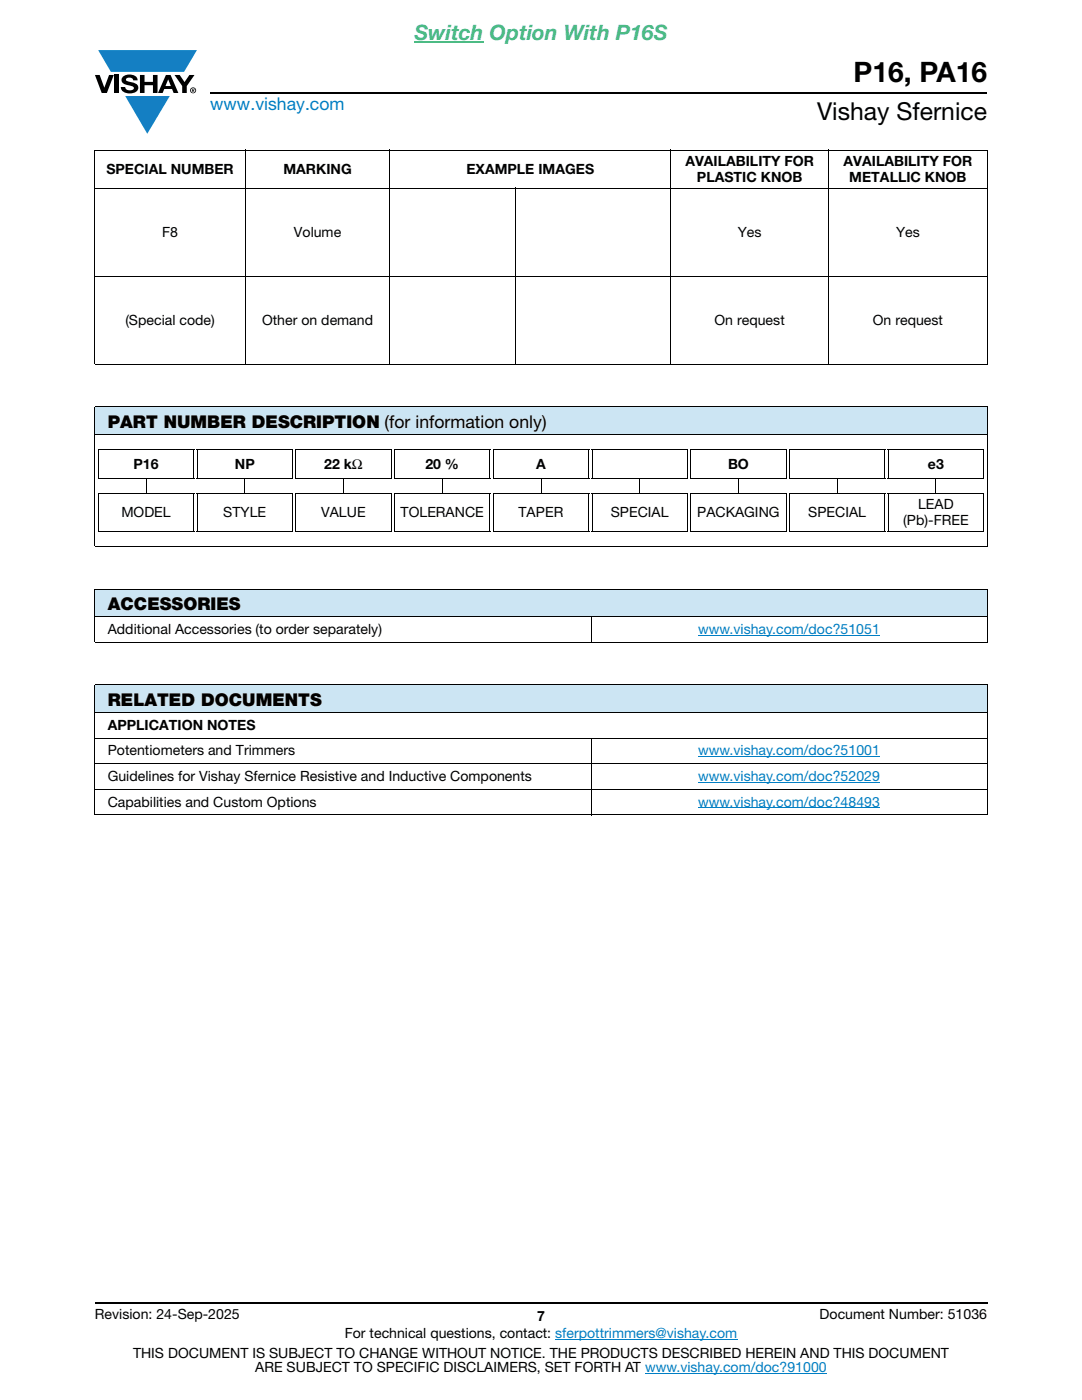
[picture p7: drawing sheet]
<svg xmlns="http://www.w3.org/2000/svg" width="216mm" height="279mm" viewBox="0 0 216 279" stroke-linecap="round" stroke-linejoin="round" font-family="sans-serif">
<defs><g id="words">
<text font-size="5.6" x="170.3" y="16.4">P16, PA16</text>
<text font-size="4.9" x="163" y="24">Vishay Sfernice</text>
<text font-size="4.2" fill="#4cbb84" x="82.7" y="8">Switch Option With P16S</text>
<text font-size="3.5" fill="#007ec4" x="42" y="21.9">www.vishay.com</text>
<g font-size="3.5">
<text x="21.5" y="85.3">PART NUMBER DESCRIPTION (for information only)</text>
<text x="21.5" y="121.7">ACCESSORIES</text>
<text x="21.5" y="140.8">RELATED DOCUMENTS</text>
</g>
<g font-size="2.8">
<text x="21.2" y="34.7">SPECIAL NUMBER</text>
<text x="56.6" y="34.7">MARKING</text>
<text x="93.1" y="34.7">EXAMPLE IMAGES</text>
<text x="136.8" y="33.1">AVAILABILITY FOR</text>
<text x="168.3" y="33.1">AVAILABILITY FOR</text>
<text x="139.1" y="36.3">PLASTIC KNOB</text>
<text x="169.5" y="36.3">METALLIC KNOB</text>
<text x="32.3" y="47.3">F8</text>
<text x="58.7" y="47.3">Volume</text>
<text x="147.2" y="47.3">Yes</text>
<text x="178.8" y="47.3">Yes</text>
<text x="25" y="64.9">(Special code)</text>
<text x="52.3" y="64.9">Other on demand</text>
<text x="142.6" y="64.9">On request</text>
<text x="174.1" y="64.9">On request</text>
<text x="26.6" y="93.6">P16</text>
<text x="46.9" y="93.6">NP</text>
<text x="64.7" y="93.6">22 kΩ</text>
<text x="84.9" y="93.6">20 %</text>
<text x="107" y="93.6">A</text>
<text x="145.3" y="93.6">BO</text>
<text x="185.2" y="93.6">e3</text>
<text x="183.2" y="101.7">LEAD</text>
<text x="24.2" y="103.3">MODEL</text>
<text x="44.5" y="103.3">STYLE</text>
<text x="64.1" y="103.3">VALUE</text>
<text x="79.9" y="103.3">TOLERANCE</text>
<text x="103.5" y="103.3">TAPER</text>
<text x="121.9" y="103.3">SPECIAL</text>
<text x="139.1" y="103.3">PACKAGING</text>
<text x="161.3" y="103.3">SPECIAL</text>
<text x="180.2" y="104.8">(Pb)-FREE</text>
<text x="21.5" y="126.6">Additional Accessories (to order separately)</text>
<text x="21.5" y="145.6">APPLICATION NOTES</text>
<text x="21.5" y="150.8">Potentiometers and Trimmers</text>
<text x="21.5" y="155.9">Guidelines for Vishay Sfernice Resistive and Inductive Components</text>
<text x="21.5" y="161">Capabilities and Custom Options</text>
<text x="18.9" y="263.3">Revision: 24-Sep-2025</text>
<text x="107.2" y="263.6">7</text>
<text x="163.6" y="263.3">Document Number: 51036</text>
<text x="68.8" y="267.1">For technical questions, contact: sferpottrimmers@vishay.com</text>
<text x="26.5" y="271">THIS DOCUMENT IS SUBJECT TO CHANGE WITHOUT NOTICE. THE PRODUCTS DESCRIBED HEREIN AND THIS DOCUMENT</text>
<text x="50.9" y="273.8">ARE SUBJECT TO SPECIFIC DISCLAIMERS, SET FORTH AT www.vishay.com/doc?91000</text>
</g>
<g font-size="2.8" fill="#007ec4">
<text x="139.3" y="126.6">www.vishay.com/doc?51051</text>
<text x="139.3" y="155.9">www.vishay.com/doc?52029</text>
<text x="139.3" y="150.8">www.vishay.com/doc?51001</text>
<text x="139.3" y="161">www.vishay.com/doc?48493</text>
</g>
</g></defs>
<g fill="#147fc3">
<path d="M19.6 10h19.7l-2.6 4.3h-1.1h-13.5z"/>
<path d="M25 19.2h8.9l-4.5 7.5z"/>
</g>
<g fill="#000">
<path d="M18.9 15h1l.9 2.5 1-2.5h.9l-1.4 3.6h-1zM22.9 15h.9v3.6h-.9zM24.6 15.3a2.1 2.1 0 0 1 2.8 .3l.1 .4h-.9a.79 .79 0 0 0-.7-.5 .79 .79 0 0 0-.8 .4l.3 .3 1 .2a1.08 1.08 0 0 1 1.2 1 1.08 1.08 0 0 1-1.1 1.2 1.73 1.73 0 0 1-2.4-1.2h.9a.96 .96 0 0 0 .8 .6 .96 .96 0 0 0 .9-.4 1.31 1.31 0 0 0-1.2-.6 1.03 1.03 0 0 1-1.1-.6 1.03 1.03 0 0 1 .2-1.1zM27.9 15h.9v1.3h1.7v-1.3h.9v3.6h-.9v-1.6h-1.7v1.6h-.9zM34.8 15h1.1l.9 1.4 1-1.4h1l-1.5 2.2v1.4h-.9v-1.4z"/>
<path d="M33.6 15.9l.5 1.3h-1.1zM33.1 15l-1.6 3.6h1l.3-.8h1.5l.3 .8h1l-1.6-3.6z"/>
<path d="M38.4 17.8h.2v.2h-.2zM38.3 17.7v.7h.1v-.3l.4 .3-.2-.3 .2-.2-.1-.2z"/>
<path d="M38.1 18a.46 .46 0 0 1 .9 0 .46 .46 0 0 1-.9 0zM37.9 18a.6 .6 0 0 0 1.2 0 .6 .6 0 0 0-1.2 0z"/>
</g>
<path d="M42 18.6h155M18.9 260h178.1" fill="none" stroke="#000" stroke-width=".36"/>
<path d="M82.7 8.3h13.8" fill="none" stroke="#4cbb84" stroke-width=".21"/>
<path d="M110.8 267.3h36.3M128.7 274h36.3" fill="none" stroke="#007ec4" stroke-width=".2"/>
<g fill="#cce5f3">
<path d="M18.9 81.2h178.1v5.5h-178.1z"/>
<path d="M18.9 117.6h178.1v5.5h-178.1z"/>
</g>
<path d="M139.3 126.8h36.3" fill="none" stroke="#007ec4" stroke-width=".2"/>
<path d="M18.9 136.7h178.1v5.5h-178.1z" fill="#cce5f3"/>
<path d="M139.3 151h36.3M139.3 156.1h36.3M139.3 161.2h36.3" fill="none" stroke="#007ec4" stroke-width=".2"/>
<g fill="none" stroke="#000" stroke-width=".2">
<path d="M18.9 30h178.1M18.9 37.6h178.1M18.9 30.1v42.6M48.9 29.9v42.9M77.8 29.9v42.9M102.8 37.5v35.3M133.8 29.9v42.9M165.4 29.9v42.9M197 30.1v42.6M18.9 55.2h178.1M18.9 72.7h178.1M18.9 81.2h178.1"/>
<path d="M18.9 86.7h178.1M18.9 81.3v27.8M19.6 89.7h19.1M19.6 95.5h19.1M19.6 98.6h19.1M19.6 89.8v5.7M19.6 98.6v7.4M29.1 95.5v3.1M38.7 89.8v5.7M38.7 98.6v7.4M39.3 89.7h19.1M39.3 95.5h19.1"/>
<path d="M39.3 98.6h19.1M39.3 89.8v5.7M39.3 98.6v7.4M48.9 95.5v3.1M58.4 89.8v5.7M58.4 98.6v7.4M59 89.7h19.1M59 95.5h19.1M59 98.6h19.1M59.1 89.8v5.7M59.1 98.6v7.4M68.6 95.5v3.1"/>
<path d="M78 89.8v5.7M78 98.6v7.4M78.7 89.7h19.1M78.7 95.5h19.1M78.7 98.6h19.1M78.7 89.8v5.7M78.7 98.6v7.4M88.2 95.5v3.1M97.7 89.8v5.7M97.7 98.6v7.4M98.4 89.7h19.1M98.4 95.5h19.1"/>
<path d="M98.4 98.6h19.1M98.4 89.8v5.7M98.4 98.6v7.4M107.9 95.5v3.1M117.5 89.8v5.7M117.5 98.6v7.4M118.1 89.7h19.1M118.1 95.5h19.1M118.1 98.6h19.1M118.2 89.8v5.7M118.2 98.6v7.4M127.7 95.5v3.1"/>
<path d="M137.2 89.8v5.7M137.2 98.6v7.4M137.8 89.7h19.1M137.8 95.5h19.1M137.8 98.6h19.1M137.9 89.8v5.7M137.9 98.6v7.4M147.3 95.5v3.1M156.8 89.8v5.7M156.8 98.6v7.4M157.5 89.7h19.1M157.5 95.5h19.1"/>
<path d="M157.5 98.6h19.1M157.5 89.8v5.7M157.5 98.6v7.4M167 95.5v3.1M176.6 89.8v5.7M176.6 98.6v7.4M177.2 89.7h19.1M177.2 95.5h19.1M177.2 98.6h19.1M177.2 89.8v5.7M177.2 98.6v7.4M186.8 95.5v3.1"/>
<path d="M196.3 89.8v5.7M196.3 98.6v7.4M197 81.3v27.8M18.9 109.1h178.1M18.9 117.6h178.1M18.9 117.7v10.4M19.6 106.1h19.1M39.3 106.1h19.1M59 106.1h19.1M78.7 106.1h19.1M98.4 106.1h19.1M118.1 106.1h19.1"/>
<path d="M137.8 106.1h19.1M157.5 106.1h19.1M177.2 106.1h19.1M197 117.7v10.4M18.9 123.1h178.1M18.9 128.2h178.1M18.9 136.7h178.1M18.9 136.8v25.8M117.9 123v5.3M197 136.8v25.8M18.9 142.2h178.1M18.9 147.3h178.1"/>
<path d="M18.9 152.4h178.1M18.9 157.5h178.1M117.9 147.2v15.5M18.9 162.6h178.1"/>
</g>
<use href="#words"/>
</svg>
